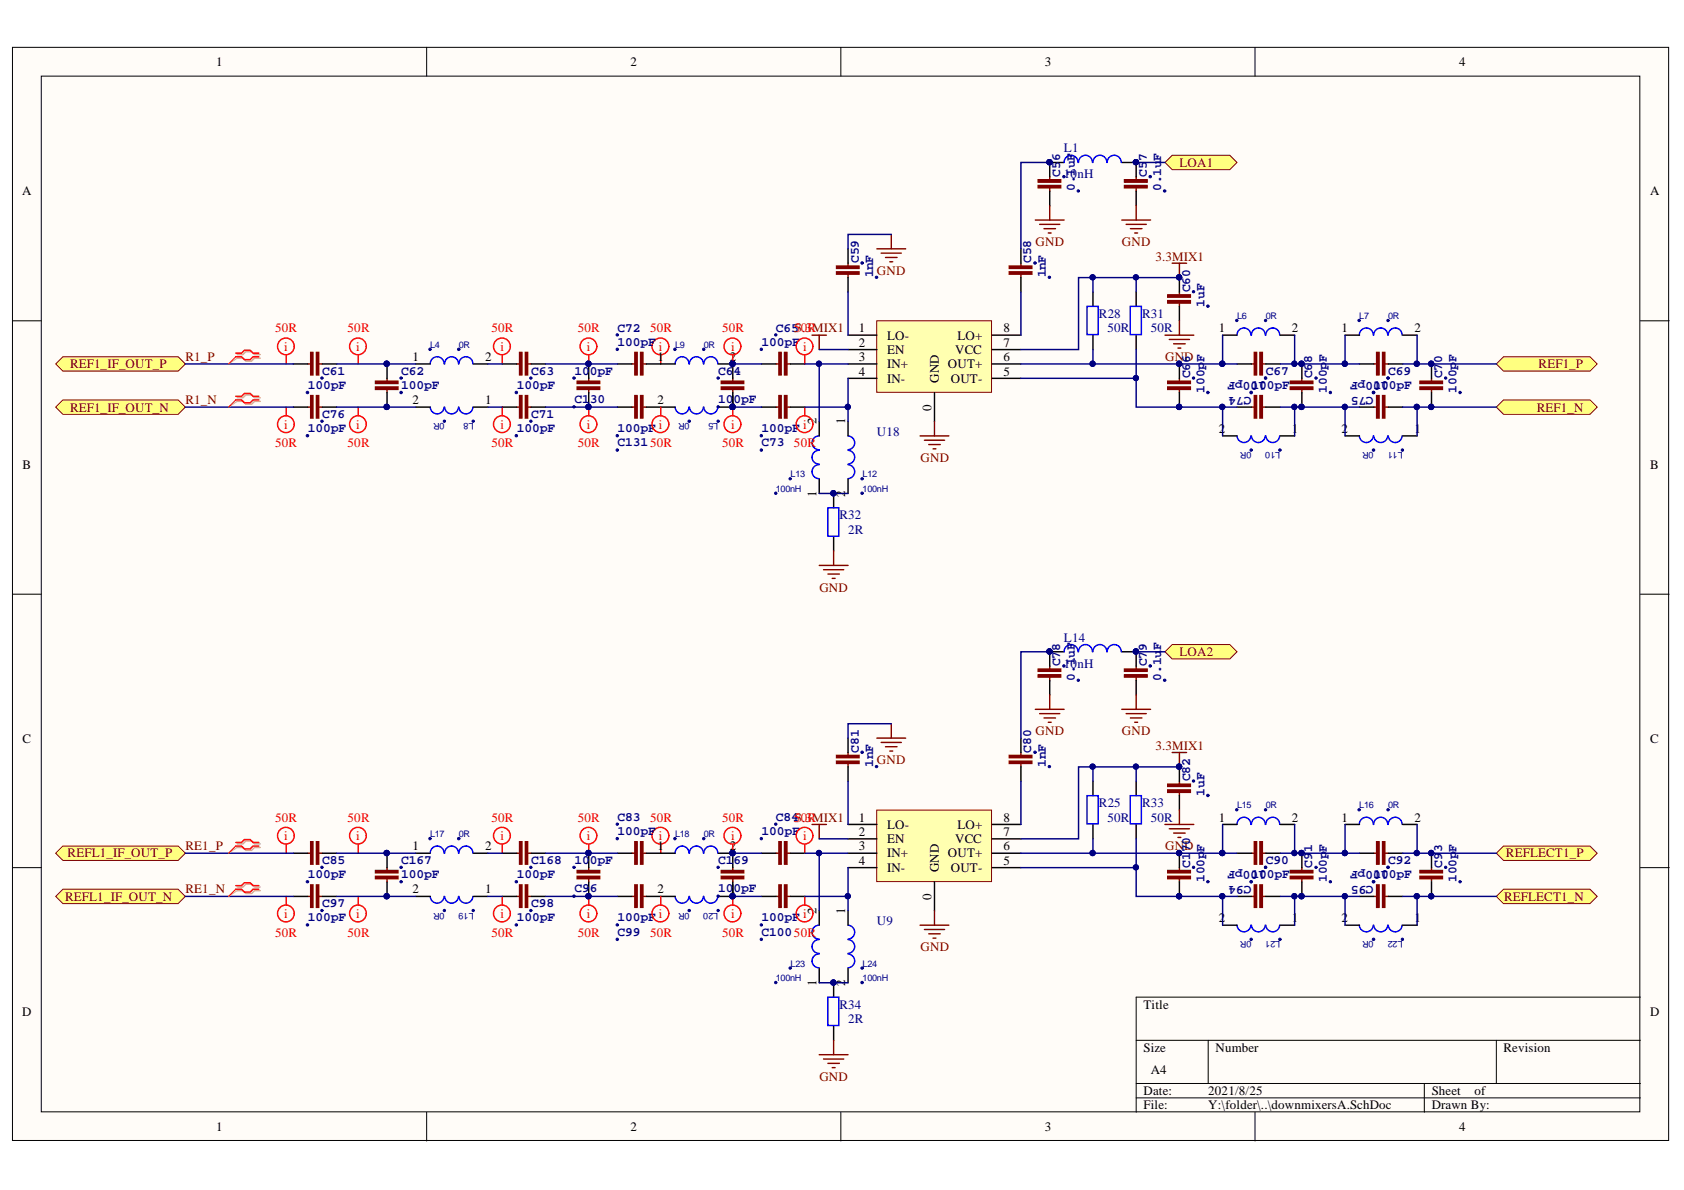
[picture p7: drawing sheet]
<svg xmlns="http://www.w3.org/2000/svg" width="297mm" height="210mm" viewBox="0 0 297 210" stroke-linecap="round" stroke-linejoin="round" font-family="sans-serif">
<defs><g id="words">
<g font-size="2.3">
<text x="38.1" y="11.7">1</text>
<text x="111.2" y="11.7">2</text>
<text x="184.3" y="11.7">3</text>
<text x="257.4" y="11.7">4</text>
<text x="3.9" y="34.5">A</text>
<text x="291.1" y="34.5">A</text>
<text x="151.5" y="58.6">1</text>
<text x="156.5" y="59.9">LO-</text>
<text x="168.9" y="59.9">LO+</text>
<text x="177" y="58.6">8</text>
<text x="215" y="58.6">1</text>
<text x="227.8" y="58.6">2</text>
<text x="236.6" y="58.6">1</text>
<text x="249.5" y="58.6">2</text>
<text x="72.7" y="63.7">1</text>
<text x="85.6" y="63.7">2</text>
<text x="115.9" y="63.7">1</text>
<text x="128.7" y="63.7">2</text>
<text x="151.5" y="61.2">2</text>
<text x="151.5" y="63.7">3</text>
<text x="156.5" y="62.4">EN</text>
<text x="156.5" y="65">IN+</text>
<text x="167.2" y="65">OUT+</text>
<text x="168.5" y="62.4">VCC</text>
<text x="177" y="63.7">6</text>
<text x="177" y="61.2">7</text>
<text x="72.7" y="71.3">2</text>
<text x="85.6" y="71.3">1</text>
<text x="115.9" y="71.3">2</text>
<text x="128.7" y="71.3">1</text>
<text x="151.5" y="66.2">4</text>
<text x="156.5" y="67.5">IN-</text>
<text x="165.6" y="67.5" transform="rotate(-90 165.6 67.5)">GND</text>
<text x="167.7" y="67.5">OUT-</text>
<text x="177" y="66.2">5</text>
<text x="144" y="74.9" transform="rotate(-90 144 74.9)">2</text>
<text x="149.1" y="74.9" transform="rotate(-90 149.1 74.9)">1</text>
<text x="164.3" y="72.4" transform="rotate(-90 164.3 72.4)">0</text>
<text x="215" y="76.4">2</text>
<text x="227.8" y="76.4">1</text>
<text x="236.6" y="76.4">2</text>
<text x="249.5" y="76.4">1</text>
<text x="4" y="82.7">B</text>
<text x="291.1" y="82.7">B</text>
<text x="144" y="87.7" transform="rotate(-90 144 87.7)">1</text>
<text x="149.1" y="87.7" transform="rotate(-90 149.1 87.7)">2</text>
<text x="4" y="131">C</text>
<text x="291.1" y="131">C</text>
<text x="72.7" y="150">1</text>
<text x="85.6" y="150">2</text>
<text x="115.9" y="150">1</text>
<text x="128.7" y="150">2</text>
<text x="151.5" y="144.9">1</text>
<text x="151.5" y="147.4">2</text>
<text x="151.5" y="150">3</text>
<text x="156.5" y="146.2">LO-</text>
<text x="156.5" y="148.7">EN</text>
<text x="168.5" y="148.7">VCC</text>
<text x="168.9" y="146.2">LO+</text>
<text x="177" y="150">6</text>
<text x="177" y="147.4">7</text>
<text x="177" y="144.9">8</text>
<text x="215" y="144.9">1</text>
<text x="227.8" y="144.9">2</text>
<text x="236.6" y="144.9">1</text>
<text x="249.5" y="144.9">2</text>
<text x="151.5" y="152.5">4</text>
<text x="156.5" y="151.2">IN+</text>
<text x="156.5" y="153.8">IN-</text>
<text x="165.6" y="153.8" transform="rotate(-90 165.6 153.8)">GND</text>
<text x="167.2" y="151.2">OUT+</text>
<text x="167.7" y="153.8">OUT-</text>
<text x="177" y="152.5">5</text>
<text x="72.7" y="157.6">2</text>
<text x="85.6" y="157.6">1</text>
<text x="115.9" y="157.6">2</text>
<text x="128.7" y="157.6">1</text>
<text x="144" y="161.1" transform="rotate(-90 144 161.1)">2</text>
<text x="149.1" y="161.1" transform="rotate(-90 149.1 161.1)">1</text>
<text x="164.3" y="158.8" transform="rotate(-90 164.3 158.8)">0</text>
<text x="215" y="162.7">2</text>
<text x="227.8" y="162.7">1</text>
<text x="236.6" y="162.7">2</text>
<text x="249.5" y="162.7">1</text>
<text x="144" y="174" transform="rotate(-90 144 174)">1</text>
<text x="149.1" y="174" transform="rotate(-90 149.1 174)">2</text>
<text x="3.9" y="179.2">D</text>
<text x="201.7" y="177.9">Title</text>
<text x="291.1" y="179.2">D</text>
<text x="201.7" y="185.6">Size</text>
<text x="214.4" y="185.6">Number</text>
<text x="265.2" y="185.6">Revision</text>
<text x="203" y="189.4">A4</text>
<text x="201.7" y="193.2">Date:</text>
<text x="201.7" y="195.7">File:</text>
<text x="213.1" y="193.2">2021/8/25</text>
<text x="213.1" y="195.7">Y:\folder\..\downmixersA.SchDoc</text>
<text x="252.5" y="193.2">Sheet</text>
<text x="252.5" y="195.7">Drawn By:</text>
<text x="260.1" y="193.2">of</text>
<text x="38.1" y="199.5">1</text>
<text x="111.2" y="199.5">2</text>
<text x="184.3" y="199.5">3</text>
<text x="257.4" y="199.5">4</text>
</g>
<g font-size="2.3" fill="#000080">
<text x="187" y="28.5" transform="rotate(-90 187 28.5)">6</text>
<text x="187.7" y="26.9">L1</text>
<text x="202.3" y="28.5" transform="rotate(-90 202.3 28.5)">7</text>
<text x="204.8" y="28.4" transform="rotate(-90 204.8 28.4)">F</text>
<text x="187" y="31.2" transform="rotate(-90 187 31.2)">C5</text>
<text x="187.7" y="31.4">10nH</text>
<text x="189.6" y="33.7" transform="rotate(-90 189.6 33.7)">0.1uF</text>
<text x="202.3" y="31.2" transform="rotate(-90 202.3 31.2)">C5</text>
<text x="204.8" y="33.7" transform="rotate(-90 204.8 33.7)">0.1u</text>
<text x="151.5" y="46.4" transform="rotate(-90 151.5 46.4)">C59</text>
<text x="181.9" y="46.4" transform="rotate(-90 181.9 46.4)">C58</text>
<text x="154" y="48.9" transform="rotate(-90 154 48.9)">1nF</text>
<text x="184.5" y="48.9" transform="rotate(-90 184.5 48.9)">1nF</text>
<text x="209.9" y="51.5" transform="rotate(-90 209.9 51.5)">C60</text>
<text x="108.9" y="58.5">C72</text>
<text x="136.8" y="58.5">C65530.3RMIX1</text>
<text x="193.8" y="56.1">R28</text>
<text x="195.4" y="58.6">50R</text>
<text x="201.5" y="56.1">R31</text>
<text x="203" y="58.6">50R</text>
<text x="212.4" y="54.1" transform="rotate(-90 212.4 54.1)">1uF</text>
<text x="108.9" y="61">100pF</text>
<text x="134.3" y="61">100pF</text>
<text x="209.9" y="64.1" transform="rotate(-90 209.9 64.1)">6</text>
<text x="212.4" y="63.9" transform="rotate(-90 212.4 63.9)">F</text>
<text x="231.5" y="64.1" transform="rotate(-90 231.5 64.1)">8</text>
<text x="234" y="63.9" transform="rotate(-90 234 63.9)">F</text>
<text x="254.4" y="64.1" transform="rotate(-90 254.4 64.1)">0</text>
<text x="256.9" y="63.9" transform="rotate(-90 256.9 63.9)">F</text>
<text x="54.3" y="68.6">100pF</text>
<text x="56.8" y="66.1">C61</text>
<text x="70.8" y="66.1">C62</text>
<text x="70.8" y="68.6">100pF</text>
<text x="91.2" y="68.6">100pF</text>
<text x="93.7" y="66.1">C63</text>
<text x="101.3" y="71.1">C130</text>
<text x="101.3" y="66.1">100pF</text>
<text x="126.7" y="66.1">C64</text>
<text x="126.7" y="71.1">100pF</text>
<text x="209.9" y="66.8" transform="rotate(-90 209.9 66.8)">C6</text>
<text x="212.4" y="69.3" transform="rotate(-90 212.4 69.3)">100p</text>
<text x="220.7" y="70" transform="rotate(-180 220.7 70)">C74</text>
<text x="220.7" y="68.6">100pF</text>
<text x="223.3" y="67.4" transform="rotate(-180 223.3 67.4)">100pF</text>
<text x="223.3" y="66.1">C67</text>
<text x="231.5" y="66.8" transform="rotate(-90 231.5 66.8)">C6</text>
<text x="234" y="69.3" transform="rotate(-90 234 69.3)">100p</text>
<text x="242.3" y="70" transform="rotate(-180 242.3 70)">C75</text>
<text x="242.3" y="68.6">100pF</text>
<text x="244.8" y="67.4" transform="rotate(-180 244.8 67.4)">100pF</text>
<text x="244.8" y="66.1">C69</text>
<text x="254.4" y="66.8" transform="rotate(-90 254.4 66.8)">C7</text>
<text x="256.9" y="69.3" transform="rotate(-90 256.9 69.3)">100p</text>
<text x="54.3" y="76.2">100pF</text>
<text x="56.8" y="73.7">C76</text>
<text x="91.2" y="76.2">100pF</text>
<text x="93.7" y="73.7">C71</text>
<text x="108.9" y="76.2">100pF</text>
<text x="134.3" y="76.2">100pF</text>
<text x="154.7" y="76.9">U18</text>
<text x="108.9" y="78.8">C13150R</text>
<text x="134.3" y="78.8">C73</text>
<text x="148.1" y="91.6">R32</text>
<text x="149.6" y="94.1">2R</text>
<text x="187.7" y="113.2">L14</text>
<text x="187" y="117.5" transform="rotate(-90 187 117.5)">C7</text>
<text x="187" y="114.8" transform="rotate(-90 187 114.8)">8</text>
<text x="187.7" y="117.8">10nH</text>
<text x="202.3" y="117.5" transform="rotate(-90 202.3 117.5)">C7</text>
<text x="202.3" y="114.8" transform="rotate(-90 202.3 114.8)">9</text>
<text x="204.8" y="114.7" transform="rotate(-90 204.8 114.7)">F</text>
<text x="189.6" y="120.1" transform="rotate(-90 189.6 120.1)">0.1uF</text>
<text x="204.8" y="120.1" transform="rotate(-90 204.8 120.1)">0.1u</text>
<text x="151.5" y="132.7" transform="rotate(-90 151.5 132.7)">C81</text>
<text x="154" y="135.3" transform="rotate(-90 154 135.3)">1nF</text>
<text x="181.9" y="132.7" transform="rotate(-90 181.9 132.7)">C80</text>
<text x="184.5" y="135.3" transform="rotate(-90 184.5 135.3)">1nF</text>
<text x="209.9" y="137.8" transform="rotate(-90 209.9 137.8)">C82</text>
<text x="193.8" y="142.4">R25</text>
<text x="201.5" y="142.4">R33</text>
<text x="212.4" y="140.3" transform="rotate(-90 212.4 140.3)">1uF</text>
<text x="108.9" y="144.7">C83</text>
<text x="108.9" y="147.3">100pF</text>
<text x="134.3" y="147.3">100pF</text>
<text x="136.8" y="144.7">C84530.3RMIX1</text>
<text x="195.4" y="144.9">50R</text>
<text x="203" y="144.9">50R</text>
<text x="54.3" y="154.9">100pF</text>
<text x="56.8" y="152.3">C85</text>
<text x="70.8" y="152.3">C167</text>
<text x="70.8" y="154.9">100pF</text>
<text x="91.2" y="154.9">100pF</text>
<text x="93.7" y="152.3">C168</text>
<text x="101.3" y="152.3">100pF</text>
<text x="126.7" y="152.3">C169</text>
<text x="209.9" y="153" transform="rotate(-90 209.9 153)">C1</text>
<text x="209.9" y="150.3" transform="rotate(-90 209.9 150.3)">70</text>
<text x="212.4" y="155.6" transform="rotate(-90 212.4 155.6)">100p</text>
<text x="212.4" y="150.2" transform="rotate(-90 212.4 150.2)">F</text>
<text x="220.7" y="154.9">100pF</text>
<text x="223.3" y="153.7" transform="rotate(-180 223.3 153.7)">100pF</text>
<text x="223.3" y="152.3">C90</text>
<text x="231.5" y="153" transform="rotate(-90 231.5 153)">C9</text>
<text x="231.5" y="150.3" transform="rotate(-90 231.5 150.3)">1</text>
<text x="234" y="155.6" transform="rotate(-90 234 155.6)">100p</text>
<text x="234" y="150.2" transform="rotate(-90 234 150.2)">F</text>
<text x="242.3" y="154.9">100pF</text>
<text x="244.8" y="153.7" transform="rotate(-180 244.8 153.7)">100pF</text>
<text x="244.8" y="152.3">C92</text>
<text x="254.4" y="153" transform="rotate(-90 254.4 153)">C9</text>
<text x="254.4" y="150.3" transform="rotate(-90 254.4 150.3)">3</text>
<text x="256.9" y="155.6" transform="rotate(-90 256.9 155.6)">100p</text>
<text x="256.9" y="150.2" transform="rotate(-90 256.9 150.2)">F</text>
<text x="56.8" y="160">C97</text>
<text x="93.7" y="160">C98</text>
<text x="101.3" y="157.4">C96</text>
<text x="126.7" y="157.4">100pF</text>
<text x="220.7" y="156.2" transform="rotate(-180 220.7 156.2)">C94</text>
<text x="242.3" y="156.2" transform="rotate(-180 242.3 156.2)">C95</text>
<text x="54.3" y="162.5">100pF</text>
<text x="91.2" y="162.5">100pF</text>
<text x="108.9" y="165">C99</text>
<text x="108.9" y="162.5">100pF</text>
<text x="134.3" y="162.5">100pF</text>
<text x="134.3" y="165">C10050R</text>
<text x="154.7" y="163.2">U9</text>
<text x="148.1" y="177.9">R34</text>
<text x="149.6" y="180.5">2R</text>
</g>
<g font-size="2.3" fill="#800000">
<text x="208" y="29.4">LOA1</text>
<text x="182.7" y="43.4">GND</text>
<text x="197.9" y="43.4">GND</text>
<text x="203.8" y="46">3.3MIX1</text>
<text x="154.7" y="48.5">GND</text>
<text x="12.3" y="65">REF1_IF_OUT_P</text>
<text x="32.7" y="63.7">R1_P</text>
<text x="205.5" y="63.7">GND</text>
<text x="271.4" y="65">REF1_P</text>
<text x="32.7" y="71.3">R1_N</text>
<text x="12.3" y="72.6">REF1_IF_OUT_N</text>
<text x="271.1" y="72.6">REF1_N</text>
<text x="162.4" y="81.5">GND</text>
<text x="144.5" y="104.4">GND</text>
<text x="208" y="115.8">LOA2</text>
<text x="182.7" y="129.7">GND</text>
<text x="197.9" y="129.7">GND</text>
<text x="154.7" y="134.8">GND</text>
<text x="203.8" y="132.2">3.3MIX1</text>
<text x="32.7" y="150">RE1_P</text>
<text x="205.5" y="150">GND</text>
<text x="11.9" y="151.2">REFL1_IF_OUT_P</text>
<text x="265.6" y="151.2">REFLECT1_P</text>
<text x="11.5" y="158.9">REFL1_IF_OUT_N</text>
<text x="32.7" y="157.6">RE1_N</text>
<text x="265.3" y="158.9">REFLECT1_N</text>
<text x="162.4" y="167.8">GND</text>
<text x="144.5" y="190.6">GND</text>
</g>
<g font-size="2.3" fill="#f00">
<text x="48.5" y="58.6">50R</text>
<text x="61.3" y="58.6">50R</text>
<text x="86.7" y="58.6">50R</text>
<text x="101.9" y="58.6">50R</text>
<text x="114.7" y="58.6">50R</text>
<text x="127.4" y="58.6">50R</text>
<text x="50.2" y="61.9">i</text>
<text x="62.8" y="61.9">i</text>
<text x="88.3" y="61.9">i</text>
<text x="103.5" y="61.9">i</text>
<text x="116.2" y="61.9">i</text>
<text x="129" y="61.9">i</text>
<text x="141.7" y="61.9">i</text>
<text x="50.2" y="75.6">i</text>
<text x="62.8" y="75.6">i</text>
<text x="88.3" y="75.6">i</text>
<text x="103.5" y="75.6">i</text>
<text x="116.2" y="75.6">i</text>
<text x="129" y="75.6">i</text>
<text x="141.7" y="75.6">i</text>
<text x="48.5" y="78.9">50R</text>
<text x="61.3" y="78.9">50R</text>
<text x="86.7" y="78.9">50R</text>
<text x="101.9" y="78.9">50R</text>
<text x="127.4" y="78.9">50R</text>
<text x="140.1" y="78.9">50R</text>
<text x="48.5" y="144.9">50R</text>
<text x="50.2" y="148.2">i</text>
<text x="61.3" y="144.9">50R</text>
<text x="62.8" y="148.2">i</text>
<text x="86.7" y="144.9">50R</text>
<text x="88.3" y="148.2">i</text>
<text x="101.9" y="144.9">50R</text>
<text x="103.5" y="148.2">i</text>
<text x="114.7" y="144.9">50R</text>
<text x="116.2" y="148.2">i</text>
<text x="127.4" y="144.9">50R</text>
<text x="129" y="148.2">i</text>
<text x="141.7" y="148.2">i</text>
<text x="50.2" y="161.9">i</text>
<text x="62.8" y="161.9">i</text>
<text x="88.3" y="161.9">i</text>
<text x="103.5" y="161.9">i</text>
<text x="116.2" y="161.9">i</text>
<text x="129" y="161.9">i</text>
<text x="141.7" y="161.9">i</text>
<text x="48.5" y="165.3">50R</text>
<text x="61.3" y="165.3">50R</text>
<text x="86.7" y="165.3">50R</text>
<text x="101.9" y="165.3">50R</text>
<text x="114.7" y="165.3">50R</text>
<text x="127.4" y="165.3">50R</text>
</g>
<g font-size="1.6" fill="#000080">
<text x="218.2" y="56.3">L6</text>
<text x="223.3" y="56.3">0R</text>
<text x="239.8" y="56.3">L7</text>
<text x="244.8" y="56.3">0R</text>
<text x="75.9" y="61.3">L4</text>
<text x="80.9" y="61.3">0R</text>
<text x="119.1" y="61.3">L9</text>
<text x="124.2" y="61.3">0R</text>
<text x="78.4" y="74.7" transform="rotate(-180 78.4 74.7)">0R</text>
<text x="83.6" y="74.7" transform="rotate(-180 83.6 74.7)">L8</text>
<text x="121.6" y="74.7" transform="rotate(-180 121.6 74.7)">0R</text>
<text x="126.7" y="74.7" transform="rotate(-180 126.7 74.7)">L5</text>
<text x="220.7" y="79.8" transform="rotate(-180 220.7 79.8)">0R</text>
<text x="225.8" y="79.8" transform="rotate(-180 225.8 79.8)">L10</text>
<text x="242.3" y="79.8" transform="rotate(-180 242.3 79.8)">0R</text>
<text x="247.5" y="79.8" transform="rotate(-180 247.5 79.8)">L11</text>
<text x="136.8" y="86.7">100nH</text>
<text x="139.5" y="84.2">L13</text>
<text x="152.1" y="84.2">L12</text>
<text x="152.1" y="86.7">100nH</text>
<text x="218.2" y="142.5">L15</text>
<text x="223.3" y="142.5">0R</text>
<text x="239.8" y="142.5">L16</text>
<text x="244.8" y="142.5">0R</text>
<text x="75.9" y="147.6">L17</text>
<text x="80.9" y="147.6">0R</text>
<text x="119.1" y="147.6">L18</text>
<text x="124.2" y="147.6">0R</text>
<text x="78.4" y="161" transform="rotate(-180 78.4 161)">0R</text>
<text x="83.6" y="161" transform="rotate(-180 83.6 161)">L19</text>
<text x="121.6" y="161" transform="rotate(-180 121.6 161)">0R</text>
<text x="126.7" y="161" transform="rotate(-180 126.7 161)">L20</text>
<text x="220.7" y="166" transform="rotate(-180 220.7 166)">0R</text>
<text x="225.8" y="166" transform="rotate(-180 225.8 166)">L21</text>
<text x="242.3" y="166" transform="rotate(-180 242.3 166)">0R</text>
<text x="247.5" y="166" transform="rotate(-180 247.5 166)">L22</text>
<text x="136.8" y="173">100nH</text>
<text x="139.5" y="170.5">L23</text>
<text x="152.1" y="170.5">L24</text>
<text x="152.1" y="173">100nH</text>
</g>
</g></defs>
<g fill="#fffcf8" stroke="#000" stroke-width=".18">
<path d="M2.2 8.4h292.1v192.8h-292.1z"/>
<path d="M7.3 13.4h281.9v182.7h-281.9z"/>
</g>
<g fill="none" stroke="#000" stroke-width=".18">
<path d="M75.3 8.4v5M148.3 8.4v5M221.4 8.4v5M2.2 56.6h5.1M289.3 56.6h5.1M2.2 104.8h5.1M289.3 104.8h5.1M2.2 153h5.1M289.3 153h5.1M289.3 175.9h-88.9v20.3M75.3 196.2v5.1M148.3 196.2v5.1"/>
<path d="M200.4 183.5h88.9M200.4 191.1h88.9M200.4 193.7h88.9M213.1 183.5v7.6M221.4 196.2v5.1M251.2 191.1v5.1M263.9 183.5v7.6"/>
</g>
<path d="M154.6 56.6h20.3v12.6h-20.3z" fill="#ffffb0" stroke="#800000" stroke-width=".18"/>
<g fill="none" stroke="#000" stroke-width=".25">
<path d="M185.2 28.7h2.5M197.9 28.7h2.5M149.6 59.1h5.1M149.6 43.9v2.5M149.6 49v2.5M175 59.1h5.1M180.1 43.9v2.5M180.1 49v2.5M208 49v2.5M208 54v2.6M215.7 59.1h2.5M225.8 59.1h2.6"/>
<path d="M237.3 59.1h2.5M247.4 59.1h2.6M51.8 64.2h2.5M51.8 71.8h2.5M56.8 64.2h2.6M56.8 71.8h2.6M68.3 64.2v2.5M68.3 69.3v2.5M73.4 64.2h2.5M73.4 71.8h2.5M83.5 64.2h2.6M83.5 71.8h2.6"/>
<path d="M88.6 64.2h2.5M88.6 71.8h2.5M93.7 64.2h2.5M93.7 71.8h2.5M103.8 64.2v2.5M103.8 69.3v2.5M108.9 64.2h2.6M108.9 71.8h2.6M114 64.2h5.1M114 71.8h5.1M126.7 64.2h2.6v2.5M129.3 69.3v2.5h-2.6"/>
<path d="M134.3 64.2h2.6M134.3 71.8h2.6M139.4 64.2h2.6M139.4 71.8h2.6M149.6 61.7h5.1M149.6 64.2h5.1M149.6 66.7h5.1M164.8 69.3v5M175 61.7h5.1M175 64.2h5.1M175 66.7h5.1M208 64.2v2.5"/>
<path d="M208 69.3v2.5M215.7 76.9h2.5M218.2 64.2h2.5M218.2 71.8h2.5M223.3 64.2h2.5M223.3 71.8h2.5M225.8 76.9h2.6M229.6 64.2v2.5M229.6 69.3v2.5M237.3 76.9h2.5M239.8 64.2h2.5M239.8 71.8h2.5"/>
<path d="M244.9 64.2h2.5M244.9 71.8h2.5M247.4 76.9h2.6M252.5 64.2v2.5M252.5 69.3v2.5"/>
</g>
<g fill="none" stroke="#800000" stroke-width=".25">
<path d="M143.2 59.1h2.6M144.5 59.1v2.6M149.6 46.4v.5M149.6 48.5v.5M154.7 43.9h5.1M155.4 44.7h3.6M156.2 45.4h2M157 46.2h.5M157.2 41.4v2.5M180.1 46.4v.5M180.1 48.5v.5M205.5 59.1h5.1"/>
<path d="M206.3 59.9h3.5M206.8 46.4h2.5M208 46.4v2.6M208 51.5v.5M208 53.5v.5M208 56.6v2.5M54.3 71.8h.5M54.3 64.2h.5M56.3 71.8h.5M56.3 64.2h.5M68.3 66.7v.5M68.3 68.8v.5"/>
<path d="M91.1 71.8h.5M91.1 64.2h.5M93.2 71.8h.5M93.2 64.2h.5M103.8 66.7v.5M103.8 68.8v.5M111.5 71.8h.5M111.5 64.2h.5M113.5 71.8h.5M113.5 64.2h.5M129.3 66.7v.5M129.3 68.8v.5"/>
<path d="M136.9 71.8h.5M136.9 64.2h.5M138.9 71.8h.5M138.9 64.2h.5M162.3 76.9h5.1M163.1 77.6h3.5M163.8 78.4h2M164.6 79.2h.5M164.8 74.3v2.6M207 60.6h2M207.8 61.4h.5M208 66.7v.5"/>
<path d="M208 68.8v.5M220.7 71.8h.5M220.7 64.2h.5M222.8 71.8h.5M222.8 64.2h.5M229.6 66.7v.5M229.6 68.8v.5M242.3 71.8h.5M242.3 64.2h.5M244.4 71.8h.5M244.4 64.2h.5M252.5 66.7v.5"/>
<path d="M252.5 68.8v.5"/>
</g>
<g fill="#800000" stroke="#800000" stroke-width=".25">
<path d="M147.6 46.9h3.9v.4h-3.9z"/>
<path d="M147.6 48h3.9v.4h-3.9z"/>
<path d="M178 46.9h4v.4h-4z"/>
<path d="M178 48h4v.4h-4z"/>
<path d="M101.8 68.3h4v.4h-4z"/>
<path d="M101.8 67.2h4v.4h-4z"/>
<path d="M127.2 67.2h4v.4h-4z"/>
<path d="M127.2 68.3h4v.4h-4z"/>
<path d="M112 69.8h.4v3.9h-.4z"/>
<path d="M113 69.8h.4v3.9h-.4z"/>
<path d="M55.8 62.2h.4v3.9h-.4z"/>
<path d="M54.8 62.2h.4v3.9h-.4z"/>
<path d="M66.2 67.2h4v.4h-4z"/>
<path d="M66.2 68.3h4v.4h-4z"/>
<path d="M92.7 62.2h.4v3.9h-.4z"/>
<path d="M91.6 62.2h.5v3.9h-.5z"/>
<path d="M138.4 62.2h.4v3.9h-.4z"/>
<path d="M137.4 62.2h.4v3.9h-.4z"/>
<path d="M92.7 69.8h.4v3.9h-.4z"/>
<path d="M91.6 69.8h.5v3.9h-.5z"/>
<path d="M137.4 69.8h.4v3.9h-.4z"/>
<path d="M138.4 69.8h.4v3.9h-.4z"/>
<path d="M113 62.2h.4v3.9h-.4z"/>
<path d="M112 62.2h.4v3.9h-.4z"/>
<path d="M55.8 69.8h.4v3.9h-.4z"/>
<path d="M54.8 69.8h.4v3.9h-.4z"/>
<path d="M206 52h4v.4h-4z"/>
<path d="M206 53h4v.5h-4z"/>
<path d="M227.6 67.2h4v.4h-4z"/>
<path d="M227.6 68.3h4v.4h-4z"/>
<path d="M250.5 67.2h3.9v.4h-3.9z"/>
<path d="M250.5 68.3h3.9v.4h-3.9z"/>
<path d="M243.9 62.2h.4v3.9h-.4z"/>
<path d="M242.8 62.2h.5v3.9h-.5z"/>
<path d="M206 67.2h4v.4h-4z"/>
<path d="M206 68.3h4v.4h-4z"/>
<path d="M222.2 62.2h.5v3.9h-.5z"/>
<path d="M221.2 62.2h.5v3.9h-.5z"/>
<path d="M221.2 69.8h.5v3.9h-.5z"/>
<path d="M222.2 69.8h.5v3.9h-.5z"/>
<path d="M242.8 69.8h.5v3.9h-.5z"/>
<path d="M243.9 69.8h.4v3.9h-.4z"/>
</g>
<g fill="#000080" stroke="#000080" stroke-width=".18">
<circle cx="152.1" cy="46.4" r=".22"/>
<circle cx="154.6" cy="48.9" r=".21"/>
<circle cx="182.6" cy="46.4" r=".22"/>
<circle cx="185.1" cy="48.9" r=".21"/>
<circle cx="185.1" cy="28.6" r=".46"/>
<circle cx="200.4" cy="28.6" r=".46"/>
<circle cx="129.2" cy="71.8" r=".46"/>
<circle cx="126.7" cy="74.3" r=".2"/>
<circle cx="121.6" cy="74.3" r=".21"/>
<circle cx="103.8" cy="64.2" r=".46"/>
<circle cx="103.8" cy="71.8" r=".46"/>
<circle cx="101.2" cy="71.8" r=".21"/>
<circle cx="101.2" cy="66.7" r=".21"/>
<circle cx="129.2" cy="64.2" r=".46"/>
<circle cx="126.7" cy="66.7" r=".2"/>
<circle cx="126.7" cy="71.8" r=".2"/>
<circle cx="108.9" cy="79.4" r=".21"/>
<circle cx="108.9" cy="76.9" r=".21"/>
<circle cx="56.8" cy="66.7" r=".2"/>
<circle cx="54.2" cy="69.2" r=".22"/>
<circle cx="75.8" cy="61.6" r=".21"/>
<circle cx="80.9" cy="61.6" r=".22"/>
<circle cx="68.2" cy="71.8" r=".47"/>
<circle cx="68.2" cy="64.2" r=".47"/>
<circle cx="70.8" cy="66.7" r=".21"/>
<circle cx="70.7" cy="69.2" r=".22"/>
<circle cx="93.6" cy="66.7" r=".2"/>
<circle cx="91.1" cy="69.2" r=".22"/>
<circle cx="136.8" cy="59.1" r=".2"/>
<circle cx="134.3" cy="76.9" r=".21"/>
<circle cx="83.5" cy="74.3" r=".2"/>
<circle cx="78.4" cy="74.3" r=".2"/>
<circle cx="93.6" cy="74.3" r=".2"/>
<circle cx="91.1" cy="76.8" r=".22"/>
<circle cx="134.3" cy="79.4" r=".21"/>
<circle cx="134.3" cy="61.6" r=".21"/>
<circle cx="119" cy="61.6" r=".21"/>
<circle cx="124.1" cy="61.6" r=".21"/>
<circle cx="108.9" cy="59.1" r=".2"/>
<circle cx="108.9" cy="61.6" r=".21"/>
<circle cx="56.8" cy="74.3" r=".2"/>
<circle cx="54.2" cy="76.8" r=".22"/>
<circle cx="208" cy="48.9" r=".46"/>
<circle cx="210.5" cy="51.5" r=".2"/>
<circle cx="213.1" cy="54" r=".22"/>
<circle cx="239.7" cy="56.5" r=".21"/>
<circle cx="244.8" cy="56.5" r=".2"/>
<circle cx="229.6" cy="71.8" r=".47"/>
<circle cx="229.6" cy="64.2" r=".47"/>
<circle cx="232.1" cy="66.7" r=".2"/>
<circle cx="234.7" cy="69.2" r=".21"/>
<circle cx="252.4" cy="71.8" r=".46"/>
<circle cx="252.4" cy="64.2" r=".46"/>
<circle cx="255" cy="66.7" r=".2"/>
<circle cx="257.5" cy="69.2" r=".21"/>
<circle cx="244.8" cy="66.7" r=".2"/>
<circle cx="242.3" cy="69.2" r=".22"/>
<circle cx="218.1" cy="56.5" r=".2"/>
<circle cx="223.2" cy="56.5" r=".2"/>
<circle cx="208" cy="71.8" r=".46"/>
<circle cx="208" cy="64.2" r=".46"/>
<circle cx="210.5" cy="66.7" r=".2"/>
<circle cx="213.1" cy="69.2" r=".22"/>
<circle cx="223.2" cy="66.7" r=".2"/>
<circle cx="220.7" cy="69.2" r=".21"/>
<circle cx="225.8" cy="79.4" r=".22"/>
<circle cx="220.7" cy="79.4" r=".21"/>
<circle cx="247.4" cy="79.4" r=".21"/>
<circle cx="242.3" cy="79.4" r=".22"/>
</g>
<g fill="none" stroke="#00f" stroke-width=".25">
<path d="M190.1 28.7a1.22 1.22 0 0 0-1.2-1.3 1.22 1.22 0 0 0-1.2 1.3M192.7 28.7a1.22 1.22 0 0 0-1.2-1.3 1.22 1.22 0 0 0-1.3 1.3M195.2 28.7a1.22 1.22 0 0 0-1.2-1.3 1.22 1.22 0 0 0-1.2 1.3M197.8 28.7a1.23 1.23 0 0 0-1.3-1.3 1.23 1.23 0 0 0-1.2 1.3M220.6 59.1a1.22 1.22 0 0 0-1.2-1.3 1.22 1.22 0 0 0-1.2 1.3M223.2 59.1a1.22 1.22 0 0 0-1.2-1.3 1.22 1.22 0 0 0-1.3 1.3M225.7 59.1a1.22 1.22 0 0 0-1.2-1.3 1.22 1.22 0 0 0-1.2 1.3M242.2 59.1a1.23 1.23 0 0 0-1.2-1.3 1.23 1.23 0 0 0-1.2 1.3M244.8 59.1a1.23 1.23 0 0 0-1.3-1.3 1.23 1.23 0 0 0-1.2 1.3M247.3 59.1a1.22 1.22 0 0 0-1.2-1.3 1.22 1.22 0 0 0-1.2 1.3M78.3 64.2a1.22 1.22 0 0 0-1.2-1.3 1.22 1.22 0 0 0-1.2 1.3M78.3 71.8a1.22 1.22 0 0 1-1.2 1.2 1.22 1.22 0 0 1-1.2-1.2"/>
<path d="M80.9 64.2a1.22 1.22 0 0 0-1.2-1.3 1.22 1.22 0 0 0-1.3 1.3M80.9 71.8a1.22 1.22 0 0 1-1.2 1.2 1.22 1.22 0 0 1-1.3-1.2M83.4 64.2a1.23 1.23 0 0 0-1.2-1.3 1.23 1.23 0 0 0-1.3 1.3M83.4 71.8a1.23 1.23 0 0 1-1.2 1.2 1.23 1.23 0 0 1-1.3-1.2M121.5 71.8a1.22 1.22 0 0 1-1.2 1.2 1.22 1.22 0 0 1-1.2-1.2M121.5 64.2a1.22 1.22 0 0 0-1.2-1.3 1.22 1.22 0 0 0-1.2 1.3M124.1 71.8a1.23 1.23 0 0 1-1.3 1.2 1.23 1.23 0 0 1-1.2-1.2M124.1 64.2a1.23 1.23 0 0 0-1.3-1.3 1.23 1.23 0 0 0-1.2 1.3M126.6 71.8a1.23 1.23 0 0 1-1.2 1.2 1.23 1.23 0 0 1-1.3-1.2M126.6 64.2a1.23 1.23 0 0 0-1.2-1.3 1.23 1.23 0 0 0-1.3 1.3M220.6 76.9a1.22 1.22 0 0 1-1.2 1.2 1.22 1.22 0 0 1-1.2-1.2M223.2 76.9a1.22 1.22 0 0 1-1.2 1.2 1.22 1.22 0 0 1-1.3-1.2"/>
<path d="M225.7 76.9a1.22 1.22 0 0 1-1.2 1.2 1.22 1.22 0 0 1-1.2-1.2M242.2 76.9a1.23 1.23 0 0 1-1.2 1.2 1.23 1.23 0 0 1-1.2-1.2M244.8 76.9a1.23 1.23 0 0 1-1.3 1.2 1.23 1.23 0 0 1-1.2-1.2M247.3 76.9a1.22 1.22 0 0 1-1.2 1.2 1.22 1.22 0 0 1-1.2-1.2"/>
</g>
<g fill="none" stroke="#f00" stroke-width=".25">
<path d="M63.2 62.7v1.5M63.2 71.8v1.5M88.6 62.7v1.5M88.6 71.8v1.5M116.6 62.7v1.5"/>
<circle cx="63.1" cy="74.8" r="1.48"/>
<circle cx="63.1" cy="61.1" r="1.47"/>
<circle cx="88.5" cy="74.8" r="1.49"/>
<circle cx="88.5" cy="61.1" r="1.48"/>
<circle cx="116.5" cy="61.1" r="1.48"/>
</g>
<path d="M205.5 28.7l1.3-1.3h10.1l1.3 1.3-1.3 1.2h-10.1z" fill-rule="evenodd" fill="#ffff80" stroke="#800000" stroke-width=".18"/>
<g fill="none" stroke="#800000" stroke-width=".25">
<path d="M182.6 38.8h5.1M183.4 39.6h3.5M185.2 31.2v.5M185.2 33.2v.5M185.2 36.3v2.5M197.9 38.8h5M198.6 39.6h3.6M200.4 31.2v.5M200.4 33.2v.5M200.4 36.3v2.5M184.1 40.3h2.1M184.9 41.1h.5"/>
<path d="M199.4 40.3h2M200.2 41.1h.5M144.5 99.7h5.1M147 97.2v2.5M145.3 100.5h3.5M146 101.3h2.1M146.8 102h.5"/>
</g>
<g fill="#800000" stroke="#800000" stroke-width=".25">
<path d="M198.4 31.7h3.9v.4h-3.9z"/>
<path d="M198.4 32.7h3.9v.4h-3.9z"/>
<path d="M183.1 31.7h4v.4h-4z"/>
<path d="M183.1 32.7h4v.4h-4z"/>
</g>
<g fill="none" stroke="#000" stroke-width=".25">
<path d="M185.2 28.7v2.5M185.2 33.7v2.6M200.4 28.7v2.5M200.4 33.7v2.6M192.8 51.5v2.5M192.8 59.1v2.6M200.4 51.5v2.5M200.4 59.1v2.6M144.5 74.3v2.6M149.6 74.3v2.6M144.5 84.5v2.5M147 87v2.6"/>
<path d="M147 94.7v2.5M149.6 84.5v2.5"/>
</g>
<g fill="#000080" stroke="#000080" stroke-width=".18">
<circle cx="200.4" cy="28.6" r=".46"/>
<circle cx="202.9" cy="31.2" r=".22"/>
<circle cx="205.4" cy="33.7" r=".21"/>
<circle cx="185.1" cy="28.6" r=".46"/>
<circle cx="187.6" cy="31.2" r=".21"/>
<circle cx="190.2" cy="33.7" r=".2"/>
<circle cx="139.4" cy="84.5" r=".2"/>
<circle cx="136.8" cy="87" r=".21"/>
<circle cx="152.1" cy="84.4" r=".21"/>
<circle cx="152.1" cy="87" r=".22"/>
<circle cx="147" cy="87" r=".46"/>
</g>
<path d="M191.7 54h2v5h-2zM199.4 54h1.9v5h-1.9zM144.5 79.4a1.22 1.22 0 0 0-1.3 1.2 1.22 1.22 0 0 0 1.3 1.3M144.5 76.9a1.22 1.22 0 0 0-1.3 1.2 1.22 1.22 0 0 0 1.3 1.2M149.6 76.9a1.22 1.22 0 0 1 1.2 1.2 1.22 1.22 0 0 1-1.2 1.2M149.6 79.4a1.22 1.22 0 0 1 1.2 1.2 1.22 1.22 0 0 1-1.2 1.3M144.5 82a1.23 1.23 0 0 0-1.3 1.2 1.23 1.23 0 0 0 1.3 1.2M146 89.6h2v5h-2zM149.6 82a1.23 1.23 0 0 1 1.2 1.2 1.23 1.23 0 0 1-1.2 1.2" fill="none" stroke="#00f" stroke-width=".25"/>
<g fill="#ffff80" stroke="#800000" stroke-width=".18">
<path d="M263.9 64.2l1.3-1.3h15.3l1.2 1.3-1.2 1.3h-15.3z" fill-rule="evenodd"/>
<path d="M263.9 71.8l1.3-1.3h15.3l1.2 1.3-1.2 1.3h-15.3z" fill-rule="evenodd"/>
</g>
<g fill="none" stroke="#f00" stroke-width=".25">
<path d="M50.5 62.7v1.5M50.5 71.8v1.5M103.8 62.7v1.5M103.8 71.8v1.5M116.6 71.8v1.5M129.3 62.7v1.5M129.3 71.8v1.5M142 62.7v1.5M142 71.8v1.5"/>
<circle cx="50.4" cy="74.8" r="1.48"/>
<circle cx="50.4" cy="61.1" r="1.47"/>
<circle cx="103.8" cy="74.8" r="1.48"/>
<circle cx="103.8" cy="61.1" r="1.47"/>
<circle cx="116.5" cy="74.8" r="1.49"/>
<circle cx="129.2" cy="74.8" r="1.49"/>
<circle cx="129.2" cy="61.1" r="1.48"/>
<circle cx="141.9" cy="74.8" r="1.48"/>
<circle cx="141.9" cy="61.1" r="1.47"/>
</g>
<g fill="#000080" stroke="#000080" stroke-width=".18">
<circle cx="103.8" cy="64.2" r=".46"/>
<circle cx="103.8" cy="71.8" r=".46"/>
<circle cx="129.2" cy="71.8" r=".46"/>
<circle cx="129.2" cy="64.2" r=".46"/>
</g>
<path d="M154.6 142.9h20.3v12.6h-20.3z" fill="#ffffb0" stroke="#800000" stroke-width=".18"/>
<g fill="none" stroke="#000" stroke-width=".25">
<path d="M185.2 115h2.5M197.9 115h2.5M149.6 130.2v2.5M149.6 135.3v2.5M180.1 130.2v2.5M180.1 135.3v2.5M208 135.3v2.5M51.8 150.5h2.5M51.8 158.1h2.5M56.8 150.5h2.6M56.8 158.1h2.6M68.3 150.5v2.5"/>
<path d="M68.3 155.6v2.5M73.4 150.5h2.5M73.4 158.1h2.5M83.5 150.5h2.6M83.5 158.1h2.6M88.6 150.5h2.5M88.6 158.1h2.5M93.7 150.5h2.5M93.7 158.1h2.5M103.8 150.5v2.5M103.8 155.6v2.5M108.9 150.5h2.6"/>
<path d="M108.9 158.1h2.6M114 150.5h5.1M114 158.1h5.1M126.7 150.5h2.6v2.5M129.3 155.6v2.5h-2.6M134.3 150.5h2.6M134.3 158.1h2.6M139.4 150.5h2.6M139.4 158.1h2.6M149.6 145.4h5.1M149.6 148h5.1M149.6 150.5h5.1"/>
<path d="M149.6 153h5.1M164.8 155.6v5.1M175 145.4h5.1M175 148h5.1M175 150.5h5.1M175 153h5.1M208 140.3v2.6M208 150.5v2.5M208 155.6v2.5M215.7 145.4h2.5M218.2 150.5h2.5M218.2 158.1h2.5"/>
<path d="M223.3 150.5h2.5M223.3 158.1h2.5M225.8 145.4h2.6M229.6 150.5v2.5M229.6 155.6v2.5M237.3 145.4h2.5M239.8 150.5h2.5M239.8 158.1h2.5M244.9 150.5h2.5M244.9 158.1h2.5M247.4 145.4h2.6M252.5 150.5v2.5"/>
<path d="M252.5 155.6v2.5M215.7 163.2h2.5M225.8 163.2h2.6M237.3 163.2h2.5M247.4 163.2h2.6"/>
</g>
<g fill="none" stroke="#800000" stroke-width=".25">
<path d="M149.6 132.7v.5M149.6 134.8v.5M154.7 130.2h5.1M155.4 131h3.6M156.2 131.7h2M157 132.5h.5M157.2 127.7v2.5M180.1 132.7v.5M180.1 134.8v.5M206.8 132.7h2.5M208 132.7v2.6M208 137.8v.5"/>
<path d="M208 139.8v.5M54.3 158.1h.5M54.3 150.5h.5M56.3 158.1h.5M56.3 150.5h.5M68.3 153v.5M68.3 155.1v.5M91.1 158.1h.5M91.1 150.5h.5M93.2 158.1h.5M93.2 150.5h.5M103.8 153v.5"/>
<path d="M103.8 155.1v.5M111.5 158.1h.5M111.5 150.5h.5M113.5 158.1h.5M113.5 150.5h.5M129.3 153v.5M129.3 155.1v.5M136.9 158.1h.5M136.9 150.5h.5M138.9 158.1h.5M138.9 150.5h.5M143.2 145.4h2.6"/>
<path d="M144.5 145.4v2.6M205.5 145.4h5.1M206.3 146.2h3.5M207 146.9h2M207.8 147.7h.5M208 142.9v2.5M208 153v.5M208 155.1v.5M220.7 158.1h.5M220.7 150.5h.5M222.8 158.1h.5M222.8 150.5h.5"/>
<path d="M229.6 153v.5M229.6 155.1v.5M242.3 158.1h.5M242.3 150.5h.5M244.4 158.1h.5M244.4 150.5h.5M252.5 153v.5M252.5 155.1v.5M162.3 163.2h5.1M163.1 164h3.5M163.8 164.7h2M164.6 165.5h.5"/>
<path d="M164.8 160.7v2.5"/>
</g>
<g fill="#800000" stroke="#800000" stroke-width=".25">
<path d="M147.6 133.2h3.9v.4h-3.9z"/>
<path d="M147.6 134.3h3.9v.4h-3.9z"/>
<path d="M178 133.2h4v.4h-4z"/>
<path d="M178 134.3h4v.4h-4z"/>
<path d="M101.8 154.6h4v.4h-4z"/>
<path d="M101.8 153.5h4v.5h-4z"/>
<path d="M127.2 153.5h4v.5h-4z"/>
<path d="M127.2 154.6h4v.4h-4z"/>
<path d="M112 156.1h.4v3.9h-.4z"/>
<path d="M113 156.1h.4v3.9h-.4z"/>
<path d="M55.8 148.5h.4v3.9h-.4z"/>
<path d="M54.8 148.5h.4v3.9h-.4z"/>
<path d="M66.2 153.5h4v.5h-4z"/>
<path d="M66.2 154.6h4v.4h-4z"/>
<path d="M92.7 148.5h.4v3.9h-.4z"/>
<path d="M91.6 148.5h.5v3.9h-.5z"/>
<path d="M138.4 148.5h.4v3.9h-.4z"/>
<path d="M137.4 148.5h.4v3.9h-.4z"/>
<path d="M92.7 156.1h.4v3.9h-.4z"/>
<path d="M91.6 156.1h.5v3.9h-.5z"/>
<path d="M137.4 156.1h.4v3.9h-.4z"/>
<path d="M138.4 156.1h.4v3.9h-.4z"/>
<path d="M113 148.5h.4v3.9h-.4z"/>
<path d="M112 148.5h.4v3.9h-.4z"/>
<path d="M55.8 156.1h.4v3.9h-.4z"/>
<path d="M54.8 156.1h.4v3.9h-.4z"/>
<path d="M206 138.3h4v.4h-4z"/>
<path d="M206 139.3h4v.5h-4z"/>
<path d="M227.6 153.5h4v.5h-4z"/>
<path d="M227.6 154.6h4v.4h-4z"/>
<path d="M250.5 153.5h3.9v.5h-3.9z"/>
<path d="M250.5 154.6h3.9v.4h-3.9z"/>
<path d="M243.9 148.5h.4v3.9h-.4z"/>
<path d="M242.8 148.5h.5v3.9h-.5z"/>
<path d="M206 153.5h4v.5h-4z"/>
<path d="M206 154.6h4v.4h-4z"/>
<path d="M222.2 148.5h.5v3.9h-.5z"/>
<path d="M221.2 148.5h.5v3.9h-.5z"/>
<path d="M221.2 156.1h.5v3.9h-.5z"/>
<path d="M222.2 156.1h.5v3.9h-.5z"/>
<path d="M242.8 156.1h.5v3.9h-.5z"/>
<path d="M243.9 156.1h.4v3.9h-.4z"/>
</g>
<g fill="#000080" stroke="#000080" stroke-width=".18">
<circle cx="152.1" cy="132.7" r=".22"/>
<circle cx="154.6" cy="135.2" r=".21"/>
<circle cx="182.6" cy="132.7" r=".22"/>
<circle cx="185.1" cy="135.2" r=".21"/>
<circle cx="185.1" cy="114.9" r=".46"/>
<circle cx="200.4" cy="114.9" r=".46"/>
<circle cx="129.2" cy="158.1" r=".46"/>
<circle cx="126.7" cy="160.6" r=".2"/>
<circle cx="121.6" cy="160.6" r=".21"/>
<circle cx="103.8" cy="150.5" r=".46"/>
<circle cx="103.8" cy="158.1" r=".46"/>
<circle cx="101.2" cy="158.1" r=".22"/>
<circle cx="101.2" cy="153" r=".21"/>
<circle cx="129.2" cy="150.5" r=".46"/>
<circle cx="126.7" cy="153" r=".2"/>
<circle cx="126.7" cy="158.1" r=".21"/>
<circle cx="108.9" cy="165.7" r=".21"/>
<circle cx="108.9" cy="163.1" r=".2"/>
<circle cx="56.8" cy="153" r=".2"/>
<circle cx="54.2" cy="155.5" r=".21"/>
<circle cx="75.8" cy="147.9" r=".21"/>
<circle cx="80.9" cy="147.9" r=".22"/>
<circle cx="68.2" cy="158.1" r=".47"/>
<circle cx="68.2" cy="150.5" r=".47"/>
<circle cx="70.8" cy="153" r=".21"/>
<circle cx="70.8" cy="155.5" r=".21"/>
<circle cx="93.6" cy="153" r=".2"/>
<circle cx="91.1" cy="155.5" r=".21"/>
<circle cx="136.8" cy="145.4" r=".2"/>
<circle cx="134.3" cy="163.1" r=".2"/>
<circle cx="83.5" cy="160.6" r=".2"/>
<circle cx="78.4" cy="160.6" r=".2"/>
<circle cx="93.6" cy="160.6" r=".2"/>
<circle cx="91.1" cy="163.1" r=".21"/>
<circle cx="134.3" cy="165.7" r=".21"/>
<circle cx="134.3" cy="147.9" r=".21"/>
<circle cx="119" cy="147.9" r=".21"/>
<circle cx="124.1" cy="147.9" r=".21"/>
<circle cx="108.9" cy="145.4" r=".2"/>
<circle cx="108.9" cy="147.9" r=".21"/>
<circle cx="56.8" cy="160.6" r=".2"/>
<circle cx="54.2" cy="163.1" r=".21"/>
<circle cx="208" cy="135.2" r=".46"/>
<circle cx="210.5" cy="137.8" r=".2"/>
<circle cx="213.1" cy="140.3" r=".22"/>
<circle cx="239.7" cy="142.8" r=".21"/>
<circle cx="244.8" cy="142.8" r=".2"/>
<circle cx="229.6" cy="158.1" r=".47"/>
<circle cx="229.6" cy="150.5" r=".47"/>
<circle cx="232.1" cy="153" r=".2"/>
<circle cx="234.7" cy="155.5" r=".2"/>
<circle cx="252.4" cy="158.1" r=".46"/>
<circle cx="252.4" cy="150.5" r=".46"/>
<circle cx="255" cy="153" r=".2"/>
<circle cx="257.5" cy="155.5" r=".2"/>
<circle cx="244.8" cy="153" r=".2"/>
<circle cx="242.3" cy="155.5" r=".21"/>
<circle cx="218.1" cy="142.8" r=".2"/>
<circle cx="223.2" cy="142.8" r=".2"/>
<circle cx="208" cy="158.1" r=".46"/>
<circle cx="208" cy="150.5" r=".46"/>
<circle cx="210.5" cy="153" r=".2"/>
<circle cx="213.1" cy="155.5" r=".21"/>
<circle cx="223.2" cy="153" r=".2"/>
<circle cx="220.7" cy="155.5" r=".2"/>
<circle cx="225.8" cy="165.7" r=".22"/>
<circle cx="220.7" cy="165.7" r=".21"/>
<circle cx="247.4" cy="165.7" r=".21"/>
<circle cx="242.3" cy="165.7" r=".22"/>
</g>
<g fill="none" stroke="#00f" stroke-width=".25">
<path d="M190.1 115a1.22 1.22 0 0 0-1.2-1.3 1.22 1.22 0 0 0-1.2 1.3M192.7 115a1.22 1.22 0 0 0-1.2-1.3 1.22 1.22 0 0 0-1.3 1.3M195.2 115a1.22 1.22 0 0 0-1.2-1.3 1.22 1.22 0 0 0-1.2 1.3M197.8 115a1.23 1.23 0 0 0-1.3-1.3 1.23 1.23 0 0 0-1.2 1.3M78.3 150.5a1.22 1.22 0 0 0-1.2-1.3 1.22 1.22 0 0 0-1.2 1.3M78.3 158.1a1.22 1.22 0 0 1-1.2 1.2 1.22 1.22 0 0 1-1.2-1.2M80.9 150.5a1.22 1.22 0 0 0-1.2-1.3 1.22 1.22 0 0 0-1.3 1.3M80.9 158.1a1.22 1.22 0 0 1-1.2 1.2 1.22 1.22 0 0 1-1.3-1.2M83.4 150.5a1.23 1.23 0 0 0-1.2-1.3 1.23 1.23 0 0 0-1.3 1.3M83.4 158.1a1.23 1.23 0 0 1-1.2 1.2 1.23 1.23 0 0 1-1.3-1.2M121.5 158.1a1.22 1.22 0 0 1-1.2 1.2 1.22 1.22 0 0 1-1.2-1.2M121.5 150.5a1.22 1.22 0 0 0-1.2-1.3 1.22 1.22 0 0 0-1.2 1.3"/>
<path d="M124.1 158.1a1.23 1.23 0 0 1-1.3 1.2 1.23 1.23 0 0 1-1.2-1.2M124.1 150.5a1.23 1.23 0 0 0-1.3-1.3 1.23 1.23 0 0 0-1.2 1.3M126.6 158.1a1.23 1.23 0 0 1-1.2 1.2 1.23 1.23 0 0 1-1.3-1.2M126.6 150.5a1.23 1.23 0 0 0-1.2-1.3 1.23 1.23 0 0 0-1.3 1.3M220.6 145.4a1.22 1.22 0 0 0-1.2-1.2 1.22 1.22 0 0 0-1.2 1.2M223.2 145.4a1.22 1.22 0 0 0-1.2-1.2 1.22 1.22 0 0 0-1.3 1.2M225.7 145.4a1.22 1.22 0 0 0-1.2-1.2 1.22 1.22 0 0 0-1.2 1.2M242.2 145.4a1.23 1.23 0 0 0-1.2-1.2 1.23 1.23 0 0 0-1.2 1.2M244.8 145.4a1.23 1.23 0 0 0-1.3-1.2 1.23 1.23 0 0 0-1.2 1.2M247.3 145.4a1.22 1.22 0 0 0-1.2-1.2 1.22 1.22 0 0 0-1.2 1.2M220.6 163.2a1.22 1.22 0 0 1-1.2 1.2 1.22 1.22 0 0 1-1.2-1.2M223.2 163.2a1.22 1.22 0 0 1-1.2 1.2 1.22 1.22 0 0 1-1.3-1.2"/>
<path d="M225.7 163.2a1.22 1.22 0 0 1-1.2 1.2 1.22 1.22 0 0 1-1.2-1.2M242.2 163.2a1.23 1.23 0 0 1-1.2 1.2 1.23 1.23 0 0 1-1.2-1.2M244.8 163.2a1.23 1.23 0 0 1-1.3 1.2 1.23 1.23 0 0 1-1.2-1.2M247.3 163.2a1.22 1.22 0 0 1-1.2 1.2 1.22 1.22 0 0 1-1.2-1.2"/>
</g>
<g fill="none" stroke="#f00" stroke-width=".25">
<path d="M63.2 149v1.5M63.2 158.1v1.5M88.6 149v1.5M88.6 158.1v1.5M116.6 149v1.5"/>
<circle cx="63.1" cy="147.4" r="1.47"/>
<circle cx="88.5" cy="147.4" r="1.48"/>
<circle cx="116.5" cy="147.4" r="1.48"/>
<circle cx="63.1" cy="161.1" r="1.48"/>
<circle cx="88.5" cy="161.1" r="1.49"/>
</g>
<path d="M205.5 115l1.3-1.3h10.1l1.3 1.3-1.3 1.2h-10.1z" fill-rule="evenodd" fill="#ffff80" stroke="#800000" stroke-width=".18"/>
<g fill="none" stroke="#800000" stroke-width=".25">
<path d="M185.2 117.5v.5M185.2 119.5v.5M200.4 117.5v.5M200.4 119.5v.5M182.6 125.1h5.1M183.4 125.9h3.5M184.1 126.6h2.1M184.9 127.4h.5M185.2 122.6v2.5M197.9 125.1h5M198.6 125.9h3.6M199.4 126.6h2"/>
<path d="M200.2 127.4h.5M200.4 122.6v2.5M144.5 186h5.1M145.3 186.8h3.5M146 187.6h2.1M146.8 188.3h.5M147 183.5v2.5"/>
</g>
<g fill="#800000" stroke="#800000" stroke-width=".25">
<path d="M198.4 118h3.9v.4h-3.9z"/>
<path d="M198.4 119h3.9v.4h-3.9z"/>
<path d="M183.1 118h4v.4h-4z"/>
<path d="M183.1 119h4v.4h-4z"/>
</g>
<g fill="none" stroke="#000" stroke-width=".25">
<path d="M185.2 115v2.5M200.4 115v2.5M185.2 120v2.6M192.8 137.8v2.5M200.4 120v2.6M200.4 137.8v2.5M192.8 145.4v2.6M200.4 145.4v2.6M144.5 160.7v2.5M144.5 170.8v2.5M147 173.3v2.6M149.6 160.7v2.5"/>
<path d="M149.6 170.8v2.5M147 181v2.5"/>
</g>
<g fill="#000080" stroke="#000080" stroke-width=".18">
<circle cx="200.4" cy="114.9" r=".46"/>
<circle cx="202.9" cy="117.5" r=".22"/>
<circle cx="205.4" cy="120" r=".21"/>
<circle cx="185.1" cy="114.9" r=".46"/>
<circle cx="187.6" cy="117.5" r=".21"/>
<circle cx="190.2" cy="120" r=".2"/>
<circle cx="139.4" cy="170.8" r=".2"/>
<circle cx="136.8" cy="173.3" r=".21"/>
<circle cx="152.1" cy="170.8" r=".21"/>
<circle cx="152.1" cy="173.3" r=".22"/>
<circle cx="147" cy="173.3" r=".46"/>
<circle cx="103.8" cy="150.5" r=".46"/>
<circle cx="103.8" cy="158.1" r=".46"/>
<circle cx="129.2" cy="158.1" r=".46"/>
<circle cx="129.2" cy="150.5" r=".46"/>
</g>
<path d="M191.7 140.3h2v5h-2zM199.4 140.3h1.9v5h-1.9zM144.5 168.3a1.22 1.22 0 0 0-1.3 1.2 1.22 1.22 0 0 0 1.3 1.2M144.5 165.7a1.22 1.22 0 0 0-1.3 1.2 1.22 1.22 0 0 0 1.3 1.3M144.5 163.2a1.23 1.23 0 0 0-1.3 1.2 1.23 1.23 0 0 0 1.3 1.3M146 175.9h2v5h-2zM149.6 163.2a1.23 1.23 0 0 1 1.2 1.2 1.23 1.23 0 0 1-1.2 1.3M149.6 165.7a1.22 1.22 0 0 1 1.2 1.3 1.22 1.22 0 0 1-1.2 1.2M149.6 168.3a1.22 1.22 0 0 1 1.2 1.2 1.22 1.22 0 0 1-1.2 1.2" fill="none" stroke="#00f" stroke-width=".25"/>
<g fill="none" stroke="#f00" stroke-width=".25">
<path d="M50.5 149v1.5M50.5 158.1v1.5M103.8 149v1.5M103.8 158.1v1.5M116.6 158.1v1.5M129.3 149v1.5M129.3 158.1v1.5M142 149v1.5M142 158.1v1.5"/>
<circle cx="50.4" cy="147.4" r="1.47"/>
<circle cx="103.8" cy="147.4" r="1.47"/>
<circle cx="129.2" cy="147.4" r="1.48"/>
<circle cx="141.9" cy="147.4" r="1.47"/>
<circle cx="50.4" cy="161.1" r="1.48"/>
<circle cx="103.8" cy="161.1" r="1.48"/>
<circle cx="116.5" cy="161.1" r="1.49"/>
<circle cx="129.2" cy="161.1" r="1.49"/>
<circle cx="141.9" cy="161.1" r="1.48"/>
</g>
<g fill="#ffff80" stroke="#800000" stroke-width=".18">
<path d="M9.8 64.2l1.3-1.3h20.3l1.3 1.3-1.3 1.3h-20.3z" fill-rule="evenodd"/>
<path d="M9.8 71.8l1.3-1.3h20.3l1.3 1.3-1.3 1.3h-20.3z" fill-rule="evenodd"/>
<path d="M9.8 158.1l1.3-1.3h20.3l1.3 1.3-1.3 1.3h-20.3z" fill-rule="evenodd"/>
<path d="M9.8 150.5l1.3-1.3h20.3l1.3 1.3-1.3 1.3h-20.3z" fill-rule="evenodd"/>
<path d="M263.9 150.5l1.3-1.3h15.3l1.2 1.3-1.2 1.3h-15.3z" fill-rule="evenodd"/>
<path d="M263.9 158.1l1.3-1.3h15.3l1.2 1.3-1.2 1.3h-15.3z" fill-rule="evenodd"/>
</g>
<g fill="none" stroke="#000080" stroke-width=".25">
<path d="M185.2 28.7h-5.1v15.2M200.4 28.7h5.1M149.6 51.5v7.6M157.2 41.4h-7.6v2.5M180.1 51.5v7.6M192.8 49v2.5M200.4 49v2.5M208 49h-17.8v12.7h-10.1M215.7 59.1v5.1M228.4 59.1v5.1M237.3 59.1v5.1M250 59.1v5.1"/>
<path d="M32.7 64.2h19.1M32.7 71.8h19.1M59.4 64.2h14M59.4 71.8h14M86.1 64.2h2.5M86.1 71.8h2.5M96.2 64.2h12.7M96.2 71.8h12.7M129.3 64.2h5M129.3 71.8h5M142 64.2h7.6M144.5 61.7h5.1"/>
<path d="M144.5 64.2v10.1M149.6 66.7v5.1h-7.6M149.6 71.8v2.5M180.1 66.7h20.3v5.1h17.8M180.1 64.2h35.6M192.8 61.7v2.5M200.4 61.7v5M215.7 64.2h2.5M215.7 71.8v5.1M225.8 71.8h14M225.8 64.2h11.5M228.4 71.8v5.1"/>
<path d="M237.3 71.8v5.1M237.3 64.2h2.5M247.4 71.8h16.5M247.4 64.2h16.5M250 71.8v5.1M144.5 87h5.1M185.2 115h-5.1v15.2M200.4 115h5.1M149.6 137.8v7.6M157.2 127.7h-7.6v2.5M180.1 137.8v7.6M192.8 135.3v2.5"/>
<path d="M200.4 135.3v2.5M208 135.3h-17.8v12.7h-10.1M32.7 150.5h19.1M32.7 158.1h19.1M59.4 158.1h14M59.4 150.5h14M86.1 150.5h2.5M86.1 158.1h2.5M96.2 150.5h12.7M96.2 158.1h12.7M129.3 150.5h5M129.3 158.1h5"/>
<path d="M142 150.5h7.6M144.5 150.5v10.2M144.5 148h5.1M149.6 153v5.1h-7.6M149.6 158.1v2.6M180.1 150.5h35.6M180.1 153h20.3v5.1h17.8M192.8 148v2.5M200.4 148v5M215.7 145.4v5.1M215.7 158.1v5.1M215.7 150.5h2.5"/>
<path d="M225.8 150.5h11.5M225.8 158.1h14M228.4 145.4v5.1M228.4 158.1v5.1M237.3 145.4v5.1M237.3 158.1v5.1M237.3 150.5h2.5M247.4 158.1h16.5M247.4 150.5h16.5M250 145.4v5.1M250 158.1v5.1M144.5 173.3h5.1"/>
</g>
<g fill="#000080" stroke="#000080" stroke-width=".18">
<circle cx="149.5" cy="71.8" r=".46"/>
<circle cx="237.2" cy="64.2" r=".46"/>
<circle cx="249.9" cy="64.2" r=".47"/>
<circle cx="215.6" cy="64.2" r=".47"/>
<circle cx="228.3" cy="64.2" r=".46"/>
<circle cx="228.3" cy="71.8" r=".46"/>
<circle cx="215.6" cy="71.8" r=".47"/>
<circle cx="249.9" cy="71.8" r=".47"/>
<circle cx="237.2" cy="71.8" r=".46"/>
<circle cx="200.4" cy="28.6" r=".46"/>
<circle cx="192.7" cy="64.2" r=".47"/>
<circle cx="200.4" cy="48.9" r=".46"/>
<circle cx="192.7" cy="48.9" r=".46"/>
<circle cx="147" cy="87" r=".46"/>
<circle cx="144.4" cy="64.2" r=".46"/>
<circle cx="200.4" cy="66.7" r=".46"/>
<circle cx="208" cy="71.8" r=".46"/>
<circle cx="129.2" cy="64.2" r=".46"/>
<circle cx="129.2" cy="71.8" r=".46"/>
<circle cx="103.8" cy="64.2" r=".46"/>
<circle cx="103.8" cy="71.8" r=".46"/>
<circle cx="68.2" cy="64.2" r=".47"/>
<circle cx="68.2" cy="71.8" r=".47"/>
<circle cx="144.4" cy="150.5" r=".46"/>
<circle cx="149.5" cy="158.1" r=".46"/>
<circle cx="192.7" cy="135.2" r=".46"/>
<circle cx="200.4" cy="135.2" r=".46"/>
<circle cx="208" cy="135.2" r=".46"/>
<circle cx="237.2" cy="150.5" r=".46"/>
<circle cx="249.9" cy="150.5" r=".47"/>
<circle cx="228.3" cy="150.5" r=".46"/>
<circle cx="229.6" cy="150.5" r=".47"/>
<circle cx="215.6" cy="150.5" r=".47"/>
<circle cx="228.3" cy="158.1" r=".46"/>
<circle cx="215.6" cy="158.1" r=".47"/>
<circle cx="229.6" cy="158.1" r=".47"/>
<circle cx="237.2" cy="158.1" r=".46"/>
<circle cx="249.9" cy="158.1" r=".47"/>
<circle cx="252.4" cy="158.1" r=".46"/>
<circle cx="200.4" cy="114.9" r=".46"/>
<circle cx="192.7" cy="150.5" r=".47"/>
<circle cx="147" cy="173.3" r=".46"/>
<circle cx="200.4" cy="153" r=".46"/>
<circle cx="208" cy="150.5" r=".46"/>
<circle cx="208" cy="158.1" r=".46"/>
<circle cx="252.4" cy="150.5" r=".46"/>
<circle cx="129.2" cy="150.5" r=".46"/>
<circle cx="129.2" cy="158.1" r=".46"/>
<circle cx="103.8" cy="150.5" r=".46"/>
<circle cx="103.8" cy="158.1" r=".46"/>
<circle cx="185.1" cy="28.6" r=".46"/>
<circle cx="185.1" cy="114.9" r=".46"/>
<circle cx="208" cy="64.2" r=".46"/>
<circle cx="208" cy="48.9" r=".46"/>
<circle cx="229.6" cy="71.8" r=".47"/>
<circle cx="229.6" cy="64.2" r=".47"/>
<circle cx="252.4" cy="71.8" r=".46"/>
<circle cx="252.4" cy="64.2" r=".46"/>
<circle cx="68.2" cy="158.1" r=".47"/>
<circle cx="68.2" cy="150.5" r=".47"/>
</g>
<path d="M41.8 62.5h1.1l.5-.5h1l.5 .5h1M41.8 63.2h1.1l.5 .5h1l.5-.5h1M41.8 70.2h1.1l.5-.5h1l.5 .5h1M41.8 70.8h1.1l.5 .5h1l.5-.5h1M41.8 148.9h1.1l.5-.6h1l.5 .6h1M41.8 149.5h1.1l.5 .5h1l.5-.5h1M41.8 156.5h1.1l.5-.5h1l.5 .5h1M41.8 157.1h1.1l.5 .5h1l.5-.5h1" fill="none" stroke="#d0a19e" stroke-width=".25"/>
<path d="M41.8 63.2l-1.5 1M41.8 70.8l-1.5 1M41.8 149.5l-1.5 1M41.8 157.1l-1.5 1" fill="none" stroke="#d0a19e" stroke-width=".18"/>
<path d="M41.6 62.3h1l.5-.5h1l.5 .5h1.1M41.6 62.9h1l.5 .5h1l.5-.5h1.1M41.6 69.9h1l.5-.5h1l.5 .5h1.1M41.6 70.5h1l.5 .5h1l.5-.5h1.1M41.6 148.6h1l.5-.5h1l.5 .5h1.1M41.6 149.2h1l.5 .5h1l.5-.5h1.1M41.6 156.2h1l.5-.5h1l.5 .5h1.1M41.6 156.8h1l.5 .6h1l.5-.6h1.1" fill="none" stroke="#f00" stroke-width=".25"/>
<path d="M41.6 62.9l-1.3 1.3M41.6 70.5l-1.3 1.3M41.6 149.2l-1.3 1.3M41.6 156.8l-1.3 1.3" fill="none" stroke="#f00" stroke-width=".18"/>
<use href="#words"/>
</svg>
